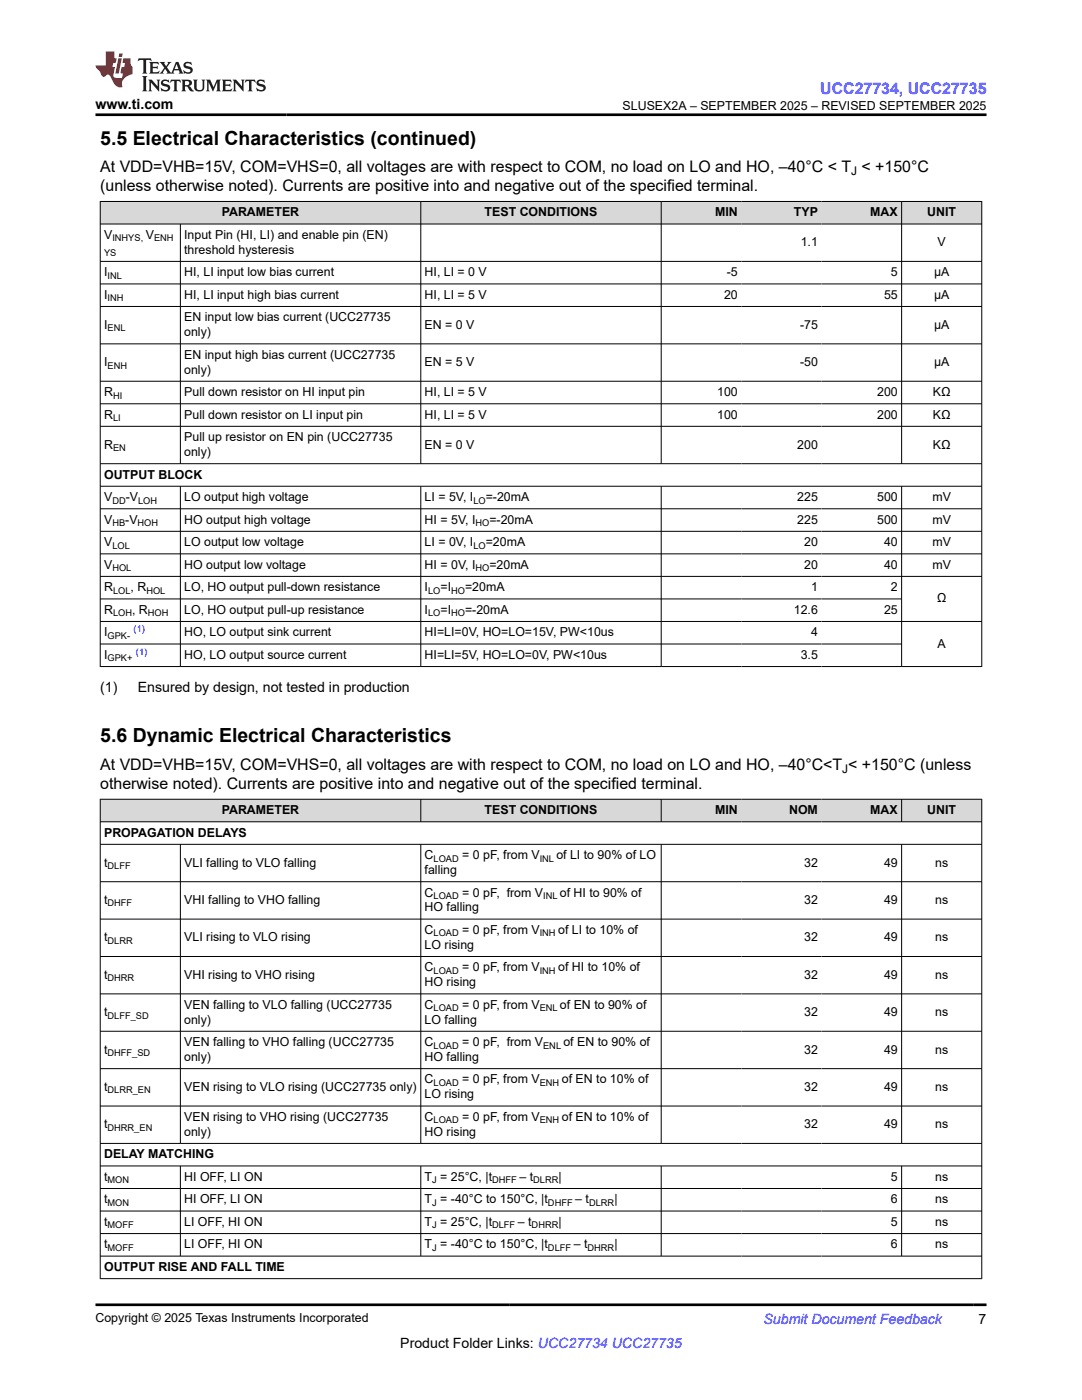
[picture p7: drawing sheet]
<svg xmlns="http://www.w3.org/2000/svg" width="216mm" height="279mm" viewBox="0 0 216 279" stroke-linecap="round" stroke-linejoin="round" font-family="sans-serif">
<defs><g id="words">
<g font-size="3.9">
<text x="20" y="28.8">5.5 Electrical Characteristics (continued)</text>
<text x="20" y="148.1">5.6 Dynamic Electrical Characteristics</text>
</g>
<text font-size="3.2" fill="#00f" x="163.7" y="18.7">UCC27734, UCC27735</text>
<g font-size="3.2">
<text x="20" y="34.3">At VDD=VHB=15V, COM=VHS=0, all voltages are with respect to COM, no load on LO and HO, –40°C &lt; T &lt; +150°C</text>
<text x="20" y="38.1">(unless otherwise noted). Currents are positive into and negative out of the specified terminal.</text>
<text x="20" y="153.6">At VDD=VHB=15V, COM=VHS=0, all voltages are with respect to COM, no load on LO and HO, –40°C&lt;T &lt; +150°C (unless</text>
<text x="20" y="157.4">otherwise noted). Currents are positive into and negative out of the specified terminal.</text>
</g>
<g font-size="2.8">
<text x="19.1" y="21.8">www.ti.com</text>
<text x="20" y="138.2">(1)</text>
<text x="27.5" y="138.2">Ensured by design, not tested in production</text>
<text x="79.9" y="269">Product Folder Links: UCC27734 UCC27735</text>
<text x="195.3" y="264.2">7</text>
</g>
<text font-size="2.8" fill="#00f" x="152.4" y="264.2">Submit Document Feedback</text>
<g font-size="2.5">
<text x="124.2" y="21.9">SLUSEX2A – SEPTEMBER 2025 – REVISED SEPTEMBER 2025</text>
<text x="20.8" y="47.7">V</text>
<text x="29.1" y="47.7">V</text>
<text x="36.8" y="47.7">Input Pin (HI, LI) and enable pin (EN)</text>
<text x="44.3" y="43.2">PARAMETER</text>
<text x="96.7" y="43.2">TEST CONDITIONS</text>
<text x="142.7" y="43.2">MIN</text>
<text x="158.4" y="43.2">TYP</text>
<text x="173.7" y="43.2">MAX</text>
<text x="185" y="43.2">UNIT</text>
<text x="36.8" y="50.6">threshold hysteresis</text>
<text x="159.8" y="49.1">1.1</text>
<text x="187.1" y="49.1">V</text>
<text x="20.8" y="55.1">I</text>
<text x="20.8" y="59.6">I</text>
<text x="36.8" y="55.1">HI, LI input low bias current</text>
<text x="36.8" y="59.6">HI, LI input high bias current</text>
<text x="84.7" y="55.1">HI, LI = 0 V</text>
<text x="84.7" y="59.6">HI, LI = 5 V</text>
<text x="144.5" y="59.6">20</text>
<text x="145" y="55.1">-5</text>
<text x="176.4" y="59.6">55</text>
<text x="177.8" y="55.1">5</text>
<text x="186.4" y="55.1">µA</text>
<text x="186.4" y="59.6">µA</text>
<text x="20.8" y="65.6">I</text>
<text x="36.8" y="64.1">EN input low bias current (UCC27735</text>
<text x="84.7" y="65.6">EN = 0 V</text>
<text x="159.6" y="65.6">-75</text>
<text x="186.4" y="65.6">µA</text>
<text x="36.8" y="67.1">only)</text>
<text x="36.8" y="71.6">EN input high bias current (UCC27735</text>
<text x="20.8" y="73.1">I</text>
<text x="36.8" y="74.5">only)</text>
<text x="84.7" y="73.1">EN = 5 V</text>
<text x="159.6" y="73.1">-50</text>
<text x="186.4" y="73.1">µA</text>
<text x="20.8" y="79">R</text>
<text x="20.8" y="83.5">R</text>
<text x="36.8" y="79">Pull down resistor on HI input pin</text>
<text x="36.8" y="83.5">Pull down resistor on LI input pin</text>
<text x="84.7" y="79">HI, LI = 5 V</text>
<text x="84.7" y="83.5">HI, LI = 5 V</text>
<text x="143.1" y="79">100</text>
<text x="143.1" y="83.5">100</text>
<text x="175" y="79">200</text>
<text x="175" y="83.5">200</text>
<text x="186.1" y="79">KΩ</text>
<text x="186.1" y="83.5">KΩ</text>
<text x="20.8" y="89.5">R</text>
<text x="36.8" y="88">Pull up resistor on EN pin (UCC27735</text>
<text x="84.7" y="89.5">EN = 0 V</text>
<text x="159.1" y="89.5">200</text>
<text x="186.1" y="89.5">KΩ</text>
<text x="20.8" y="95.5">OUTPUT BLOCK</text>
<text x="36.8" y="91">only)</text>
<text x="20.8" y="100">V</text>
<text x="25.1" y="100">-V</text>
<text x="36.8" y="100">LO output high voltage</text>
<text x="84.7" y="100">LI = 5V, I</text>
<text x="96.9" y="100">=-20mA</text>
<text x="159.1" y="100">225</text>
<text x="175" y="100">500</text>
<text x="186.1" y="100">mV</text>
<text x="20.8" y="104.5">V</text>
<text x="25" y="104.5">-V</text>
<text x="36.8" y="104.5">HO output high voltage</text>
<text x="84.7" y="104.5">HI = 5V, I</text>
<text x="97.6" y="104.5">=-20mA</text>
<text x="159.1" y="104.5">225</text>
<text x="175" y="104.5">500</text>
<text x="186.1" y="104.5">mV</text>
<text x="20.8" y="109">V</text>
<text x="20.8" y="113.5">V</text>
<text x="36.8" y="109">LO output low voltage</text>
<text x="36.8" y="113.5">HO output low voltage</text>
<text x="84.7" y="109">LI = 0V, I</text>
<text x="84.7" y="113.5">HI = 0V, I</text>
<text x="96.9" y="109">=20mA</text>
<text x="97.6" y="113.5">=20mA</text>
<text x="160.5" y="109">20</text>
<text x="160.5" y="113.5">20</text>
<text x="176.4" y="109">40</text>
<text x="176.4" y="113.5">40</text>
<text x="186.1" y="109">mV</text>
<text x="186.1" y="113.5">mV</text>
<text x="20.8" y="118">R</text>
<text x="26.1" y="118">, R</text>
<text x="36.8" y="118">LO, HO output pull-down resistance</text>
<text x="84.7" y="118">I</text>
<text x="87.9" y="118">=I</text>
<text x="92.8" y="118">=20mA</text>
<text x="161.8" y="118">1</text>
<text x="177.8" y="118">2</text>
<text x="20.8" y="122.5">R</text>
<text x="26.4" y="122.5">, R</text>
<text x="36.8" y="122.5">LO, HO output pull-up resistance</text>
<text x="84.7" y="122.5">I</text>
<text x="87.9" y="122.5">=I</text>
<text x="92.8" y="122.5">=-20mA</text>
<text x="158.4" y="122.5">12.6</text>
<text x="176.4" y="122.5">25</text>
<text x="187" y="120.2">Ω</text>
<text x="20.8" y="127">I</text>
<text x="20.8" y="131.5">I</text>
<text x="36.8" y="127">HO, LO output sink current</text>
<text x="36.8" y="131.5">HO, LO output source current</text>
<text x="84.7" y="127">HI=LI=0V, HO=LO=15V, PW&lt;10us</text>
<text x="84.7" y="131.5">HI=LI=5V, HO=LO=0V, PW&lt;10us</text>
<text x="159.8" y="131.5">3.5</text>
<text x="161.8" y="127">4</text>
<text x="187.1" y="129.2">A</text>
<text x="20.8" y="167">PROPAGATION DELAYS</text>
<text x="44.3" y="162.5">PARAMETER</text>
<text x="96.7" y="162.5">TEST CONDITIONS</text>
<text x="142.7" y="162.5">MIN</text>
<text x="157.5" y="162.5">NOM</text>
<text x="173.7" y="162.5">MAX</text>
<text x="185" y="162.5">UNIT</text>
<text x="20.8" y="172.9">t</text>
<text x="36.8" y="172.9">VLI falling to VLO falling</text>
<text x="84.7" y="171.5">C</text>
<text x="92.2" y="171.5">= 0 pF, from V</text>
<text x="111" y="171.5">of LI to 90% of LO</text>
<text x="160.5" y="172.9">32</text>
<text x="176.4" y="172.9">49</text>
<text x="186.6" y="172.9">ns</text>
<text x="84.7" y="174.4">falling</text>
<text x="84.7" y="178.9">C</text>
<text x="92.2" y="178.9">= 0 pF, from V</text>
<text x="111.7" y="178.9">of HI to 90% of</text>
<text x="20.8" y="180.4">t</text>
<text x="36.8" y="180.4">VHI falling to VHO falling</text>
<text x="84.7" y="181.9">HO falling</text>
<text x="160.5" y="180.4">32</text>
<text x="176.4" y="180.4">49</text>
<text x="186.6" y="180.4">ns</text>
<text x="20.8" y="187.9">t</text>
<text x="36.8" y="187.9">VLI rising to VLO rising</text>
<text x="84.7" y="189.4">LO rising</text>
<text x="84.7" y="186.4">C</text>
<text x="92.2" y="186.4">= 0 pF, from V</text>
<text x="111.4" y="186.4">of LI to 10% of</text>
<text x="160.5" y="187.9">32</text>
<text x="176.4" y="187.9">49</text>
<text x="186.6" y="187.9">ns</text>
<text x="20.8" y="195.3">t</text>
<text x="36.8" y="195.3">VHI rising to VHO rising</text>
<text x="84.7" y="196.8">HO rising</text>
<text x="84.7" y="193.8">C</text>
<text x="92.2" y="193.8">= 0 pF, from V</text>
<text x="111.4" y="193.8">of HI to 10% of</text>
<text x="160.5" y="195.3">32</text>
<text x="176.4" y="195.3">49</text>
<text x="186.6" y="195.3">ns</text>
<text x="20.8" y="202.8">t</text>
<text x="36.8" y="201.3">VEN falling to VLO falling (UCC27735</text>
<text x="84.7" y="201.3">C</text>
<text x="92.2" y="201.3">= 0 pF, from V</text>
<text x="111.7" y="201.3">of EN to 90% of</text>
<text x="160.5" y="202.8">32</text>
<text x="176.4" y="202.8">49</text>
<text x="186.6" y="202.8">ns</text>
<text x="36.8" y="204.3">only)</text>
<text x="36.8" y="208.8">VEN falling to VHO falling (UCC27735</text>
<text x="84.7" y="204.3">LO falling</text>
<text x="84.7" y="208.8">C</text>
<text x="92.2" y="208.8">= 0 pF, from V</text>
<text x="112.4" y="208.8">of EN to 90% of</text>
<text x="20.8" y="210.3">t</text>
<text x="36.8" y="211.7">only)</text>
<text x="84.7" y="211.7">HO falling</text>
<text x="160.5" y="210.3">32</text>
<text x="176.4" y="210.3">49</text>
<text x="186.6" y="210.3">ns</text>
<text x="20.8" y="217.7">t</text>
<text x="36.8" y="217.7">VEN rising to VLO rising (UCC27735 only)</text>
<text x="84.7" y="219.2">LO rising</text>
<text x="84.7" y="216.2">C</text>
<text x="92.2" y="216.2">= 0 pF, from V</text>
<text x="112.1" y="216.2">of EN to 10% of</text>
<text x="160.5" y="217.7">32</text>
<text x="176.4" y="217.7">49</text>
<text x="186.6" y="217.7">ns</text>
<text x="20.8" y="225.2">t</text>
<text x="36.8" y="223.7">VEN rising to VHO rising (UCC27735</text>
<text x="36.8" y="226.7">only)</text>
<text x="84.7" y="226.7">HO rising</text>
<text x="84.7" y="223.7">C</text>
<text x="92.2" y="223.7">= 0 pF, from V</text>
<text x="112.1" y="223.7">of EN to 10% of</text>
<text x="160.5" y="225.2">32</text>
<text x="176.4" y="225.2">49</text>
<text x="186.6" y="225.2">ns</text>
<text x="20.8" y="231.2">DELAY MATCHING</text>
<text x="20.8" y="235.7">t</text>
<text x="36.8" y="235.7">HI OFF, LI ON</text>
<text x="84.7" y="235.7">T = 25°C, |t</text>
<text x="103.6" y="235.7">– t</text>
<text x="111.4" y="235.7">|</text>
<text x="177.8" y="235.7">5</text>
<text x="186.6" y="235.7">ns</text>
<text x="20.8" y="240.2">t</text>
<text x="20.8" y="244.6">t</text>
<text x="36.8" y="240.2">HI OFF, LI ON</text>
<text x="36.8" y="244.6">LI OFF, HI ON</text>
<text x="84.7" y="240.2">T = -40°C to 150°C, |t</text>
<text x="84.7" y="244.6">T = 25°C, |t</text>
<text x="103.3" y="244.6">– t</text>
<text x="111.4" y="244.6">|</text>
<text x="114.8" y="240.2">– t</text>
<text x="122.6" y="240.2">|</text>
<text x="177.8" y="240.2">6</text>
<text x="177.8" y="244.6">5</text>
<text x="186.6" y="240.2">ns</text>
<text x="186.6" y="244.6">ns</text>
<text x="20.8" y="249.1">t</text>
<text x="36.8" y="249.1">LI OFF, HI ON</text>
<text x="84.7" y="249.1">T = -40°C to 150°C, |t</text>
<text x="114.5" y="249.1">– t</text>
<text x="122.6" y="249.1">|</text>
<text x="177.8" y="249.1">6</text>
<text x="186.6" y="249.1">ns</text>
<text x="20.8" y="253.6">OUTPUT RISE AND FALL TIME</text>
<text x="19.1" y="263.9">Copyright © 2025 Texas Instruments Incorporated</text>
</g>
<g font-size="2.4">
<text x="169.8" y="34.9">J</text>
<text x="168.1" y="154.2">J</text>
</g>
<g font-size="1.9">
<text x="20.8" y="51.1">YS</text>
<text x="22.4" y="48.2">INHYS,</text>
<text x="30.8" y="48.2">ENH</text>
<text x="21.5" y="55.6">INL</text>
<text x="21.5" y="60.1">INH</text>
<text x="21.5" y="66.1">ENL</text>
<text x="21.5" y="73.6">ENH</text>
<text x="22.6" y="79.5">HI</text>
<text x="22.6" y="84">LI</text>
<text x="22.6" y="90">EN</text>
<text x="22.4" y="100.5">DD</text>
<text x="27.6" y="100.5">LOH</text>
<text x="94.5" y="100.5">LO</text>
<text x="22.4" y="105">HB</text>
<text x="27.5" y="105">HOH</text>
<text x="94.9" y="105">HO</text>
<text x="22.4" y="109.5">LOL</text>
<text x="22.4" y="114">HOL</text>
<text x="94.5" y="109.5">LO</text>
<text x="94.9" y="114">HO</text>
<text x="22.6" y="118.5">LOL</text>
<text x="29.2" y="118.5">HOL</text>
<text x="85.4" y="118.5">LO</text>
<text x="90" y="118.5">HO</text>
<text x="22.6" y="123">LOH</text>
<text x="29.5" y="123">HOH</text>
<text x="85.4" y="123">LO</text>
<text x="90" y="123">HO</text>
<text x="21.5" y="127.5">GPK-</text>
<text x="21.5" y="132">GPK+</text>
<text x="21.5" y="173.4">DLFF</text>
<text x="86.5" y="172">LOAD</text>
<text x="107.7" y="172">INL</text>
<text x="86.5" y="179.4">LOAD</text>
<text x="108.4" y="179.4">INL</text>
<text x="21.5" y="180.9">DHFF</text>
<text x="21.5" y="188.4">DLRR</text>
<text x="86.5" y="186.9">LOAD</text>
<text x="107.7" y="186.9">INH</text>
<text x="21.5" y="195.8">DHRR</text>
<text x="86.5" y="194.3">LOAD</text>
<text x="107.7" y="194.3">INH</text>
<text x="21.5" y="203.3">DLFF_SD</text>
<text x="86.5" y="201.8">LOAD</text>
<text x="107.7" y="201.8">ENL</text>
<text x="86.5" y="209.3">LOAD</text>
<text x="108.4" y="209.3">ENL</text>
<text x="21.5" y="210.7">DHFF_SD</text>
<text x="21.5" y="218.2">DLRR_EN</text>
<text x="86.5" y="216.7">LOAD</text>
<text x="107.7" y="216.7">ENH</text>
<text x="21.5" y="225.7">DHRR_EN</text>
<text x="86.5" y="224.2">LOAD</text>
<text x="107.7" y="224.2">ENH</text>
<text x="21.5" y="236.1">MON</text>
<text x="86.2" y="236.1">J</text>
<text x="98.2" y="236.1">DHFF</text>
<text x="106.4" y="236.1">DLRR</text>
<text x="21.5" y="240.6">MON</text>
<text x="21.5" y="245.1">MOFF</text>
<text x="86.2" y="240.6">J</text>
<text x="86.2" y="245.1">J</text>
<text x="98.2" y="245.1">DLFF</text>
<text x="106.1" y="245.1">DHRR</text>
<text x="109.3" y="240.6">DHFF</text>
<text x="117.5" y="240.6">DLRR</text>
<text x="21.5" y="249.6">MOFF</text>
<text x="86.2" y="249.6">J</text>
<text x="109.3" y="249.6">DLFF</text>
<text x="117.2" y="249.6">DHRR</text>
</g>
<g font-size="1.9" fill="#00f">
<text x="26.7" y="126.2">(1)</text>
<text x="27.1" y="130.7">(1)</text>
</g>
</g></defs>
<g fill="#d8d8d8">
<path d="M20 40.2h175.9v4.5h-175.9z" fill-rule="evenodd"/>
<path d="M20.1 40.3h63.8v4.3h-63.8z" fill-rule="evenodd"/>
<path d="M84 40.3h47.9v4.3h-47.9z" fill-rule="evenodd"/>
<path d="M132 40.3h15.9v4.3h-15.9z" fill-rule="evenodd"/>
<path d="M147.9 40.3h16v4.3h-16z" fill-rule="evenodd"/>
<path d="M163.9 40.3h15.9v4.3h-15.9z" fill-rule="evenodd"/>
<path d="M180 40.3h15.8v4.3h-15.8z" fill-rule="evenodd"/>
</g>
<g fill="none" stroke="#000" stroke-width=".2">
<path d="M19.9 40.2h176.1M19.9 44.7h176.1M19.9 52.2h176.1M19.9 56.7h176.1M20 40.1v93M36 44.7v47.9M84 40.1v52.5M131.9 40.1v52.5M179.9 40.1v52.5M195.9 40.1v93M19.9 61.2h176.1M19.9 68.6h176.1"/>
<path d="M19.9 76.1h176.1M19.9 80.6h176.1M19.9 85.1h176.1M19.9 92.5h176.1M19.9 97h176.1M36 97v36.1M84 97v36.1M131.9 97v36.1M179.9 97v36.1M19.9 101.5h176.1M19.9 106h176.1M19.9 110.5h176.1"/>
<path d="M19.9 115h176.1M19.9 119.5h160.1M19.9 124h176.1M19.9 128.5h160.1M19.9 133h176.1"/>
</g>
<g fill="#d8d8d8">
<path d="M20 159.5h175.9v4.5h-175.9z" fill-rule="evenodd"/>
<path d="M20.1 159.6h63.8v4.3h-63.8z" fill-rule="evenodd"/>
<path d="M84 159.6h47.9v4.3h-47.9z" fill-rule="evenodd"/>
<path d="M132 159.6h15.9v4.3h-15.9z" fill-rule="evenodd"/>
<path d="M147.9 159.6h16v4.3h-16z" fill-rule="evenodd"/>
<path d="M163.9 159.6h15.9v4.3h-15.9z" fill-rule="evenodd"/>
<path d="M180 159.6h15.8v4.3h-15.8z" fill-rule="evenodd"/>
</g>
<g fill="none" stroke="#000" stroke-width=".2">
<path d="M19.9 159.5h176.1M20 159.4v95.8M84 159.4v4.7M131.9 159.4v4.7M179.9 159.4v4.7M195.9 159.4v95.8M19.9 164h176.1M19.9 168.5h176.1M19.9 176h176.1M36 168.5v59.8M84 168.5v59.8M131.9 168.5v59.8"/>
<path d="M179.9 168.5v59.8M19.9 183.4h176.1M19.9 190.9h176.1M19.9 198.3h176.1M19.9 205.8h176.1M19.9 213.3h176.1M19.9 220.7h176.1M19.9 228.2h176.1M19.9 232.7h176.1M19.9 237.2h176.1M36 232.7v18M84 232.7v18"/>
<path d="M131.9 232.7v18M179.9 232.7v18M19.9 241.7h176.1M19.9 246.2h176.1M19.9 250.7h176.1M19.9 255.2h176.1"/>
</g>
<path d="M27.7 11.6l-.2 .6 .5-.2h.6v.1v2.2l-.2 .4h1l-.2-.4v-2.2v-.1h.5l.5 .2-.1-.6zM29.8 12.4l.2 .3v1.6l-.2 .4h1.9l.1-.6a1.08 1.08 0 0 1-1.3 .2v-.7h.6l.4 .2v-.7l-.4 .2h-.6v-.5l.2-.2a1 1 0 0 1 1 .3l-.1-.5zM31.8 12.4l1 1.1-1 1.2h.9l-.2-.2 .4-.8 .5 .8-.2 .2h1.6l-.2-.2 .1-.5h1l.1 .5-.1 .2h.9l-.2-.4-.8-1.9h-.5l-1 2.1-.8-1.1 .9-1h-.8l.2 .2-.5 .6-.3-.6 .1-.2zM35.2 12.8l.4 1h-.8zM36.8 12.5a.65 .65 0 0 0-.2 .7 .65 .65 0 0 0 .6 .5l.7 .1 .1 .3a.79 .79 0 0 1-.7 .4 .79 .79 0 0 1-.7-.5l.1 .7 .2-.1a.93 .93 0 0 0 1.1 0 .93 .93 0 0 0 .4-.9 1.46 1.46 0 0 0-1.2-.6l-.1-.3a1.09 1.09 0 0 1 1.2 .2l-.2-.6-.1 .1-.6-.2zM28.4 15.2l.2 .4v2.2l-.2 .4h1l-.2-.4v-2.2l.2-.4zM29.6 15.9l.2 .4v1.5l-.2 .4h.8l-.3-.4v-1.3l1.7 1.8v-2l.2-.4h-.8l.2 .2 .1 1.1-1.2-1.3zM32.3 16a.65 .65 0 0 0-.2 .8 .65 .65 0 0 0 .7 .4l.6 .2 .1 .2a.79 .79 0 0 1-.7 .4 .79 .79 0 0 1-.7-.5l.1 .7 .2-.1a.93 .93 0 0 0 1.1 .1 .93 .93 0 0 0 .4-1 1.46 1.46 0 0 0-1.2-.5l-.1-.4a1.09 1.09 0 0 1 1.2 .2l-.2-.6-.1 .1-.6-.1zM34.1 15.9l-.1 .6a.63 .63 0 0 1 .7-.3l.1 1.6-.3 .4h1l-.2-.4v-1.6a.66 .66 0 0 1 .8 .3l-.1-.6zM36.2 15.9l.2 .4v1.5l-.2 .4h.9l-.2-.2v-.7h.5l.1 .2a.79 .79 0 0 0 1.2 .6l-1-.9a.61 .61 0 0 0 .6-.6 .61 .61 0 0 0-.5-.7zM36.9 16.2h.2a.47 .47 0 0 1 .5 .1 .47 .47 0 0 1 .1 .5l-.2 .1-.6 .1zM38.5 15.9l.2 .2a2.27 2.27 0 0 0 .4 2 1.04 1.04 0 0 0 1.7-.7v-1.3l.2-.2h-.8l.2 .4v1.1a.6 .6 0 0 1-.6 .6 .6 .6 0 0 1-.6-.6v-1.1l.3-.4zM41.1 15.9l.2 .4v1.5l-.2 .4h.7l-.2-.4v-1.4l.9 1.9 .8-1.9v1.4l-.2 .4h1l-.3-.4v-1.5l.3-.4h-.8l-.7 1.5-.7-1.5zM44.3 15.9l.2 .4v1.5l-.2 .4h1.9l.1-.6a1.09 1.09 0 0 1-1.3 .2v-.7h.6l.4 .2v-.6l-.4 .2h-.6v-.6l.2-.1a1.01 1.01 0 0 1 1 .3l-.1-.6zM46.4 15.9l.3 .4v1.5l-.3 .4h.8l-.2-.4v-1.3l1.6 1.8v-2l.2-.4h-.7l.2 .2v1.1l-1.2-1.3zM49 15.9l-.1 .6a.63 .63 0 0 1 .8-.3v1.6l-.3 .4h1l-.2-.4v-1.6a.66 .66 0 0 1 .8 .3l-.1-.6zM51.4 16a.65 .65 0 0 0-.2 .8 .65 .65 0 0 0 .6 .4l.6 .2 .2 .2a.79 .79 0 0 1-.8 .4 .79 .79 0 0 1-.6-.5l.1 .7 .2-.1a.93 .93 0 0 0 1 .1 .93 .93 0 0 0 .5-1 1.46 1.46 0 0 0-1.3-.5l-.1-.4a1.09 1.09 0 0 1 1.3 .2l-.2-.6-.2 .1-.5-.1z" fill="#231f20"/>
<path d="M21.1 10.3v2.7h-2v.4l.9 1a.95 .95 0 0 0 .9 .9 .59 .59 0 0 1 .6-.4 .59 .59 0 0 1 .5 .3l.4 .8a1.59 1.59 0 0 0 2.1 1.4 1.61 1.61 0 0 1 1-2.3l1-.3-.1-1.5a1.59 1.59 0 0 1-.4-1.7h-1.4l-.2 .9h.5l-.1 .9h-.5l-.2 .9v.3l.4 .1-.2 .9h-.6a.73 .73 0 0 1-1.1-.7l.3-1.5h-.5l.2-.9h.5l.2-.9h-.5v-1.3zM23.6 11.6l-.6 3.1h.7l.6-3.1zM23.8 10.7l-.1 .6h.7l.1-.6z" fill="#ed1c24"/>
<path d="M19.1 22.9h177.8M19.1 260.4h177.8" fill="none" stroke="#000" stroke-width=".53"/>
<use href="#words"/>
</svg>
